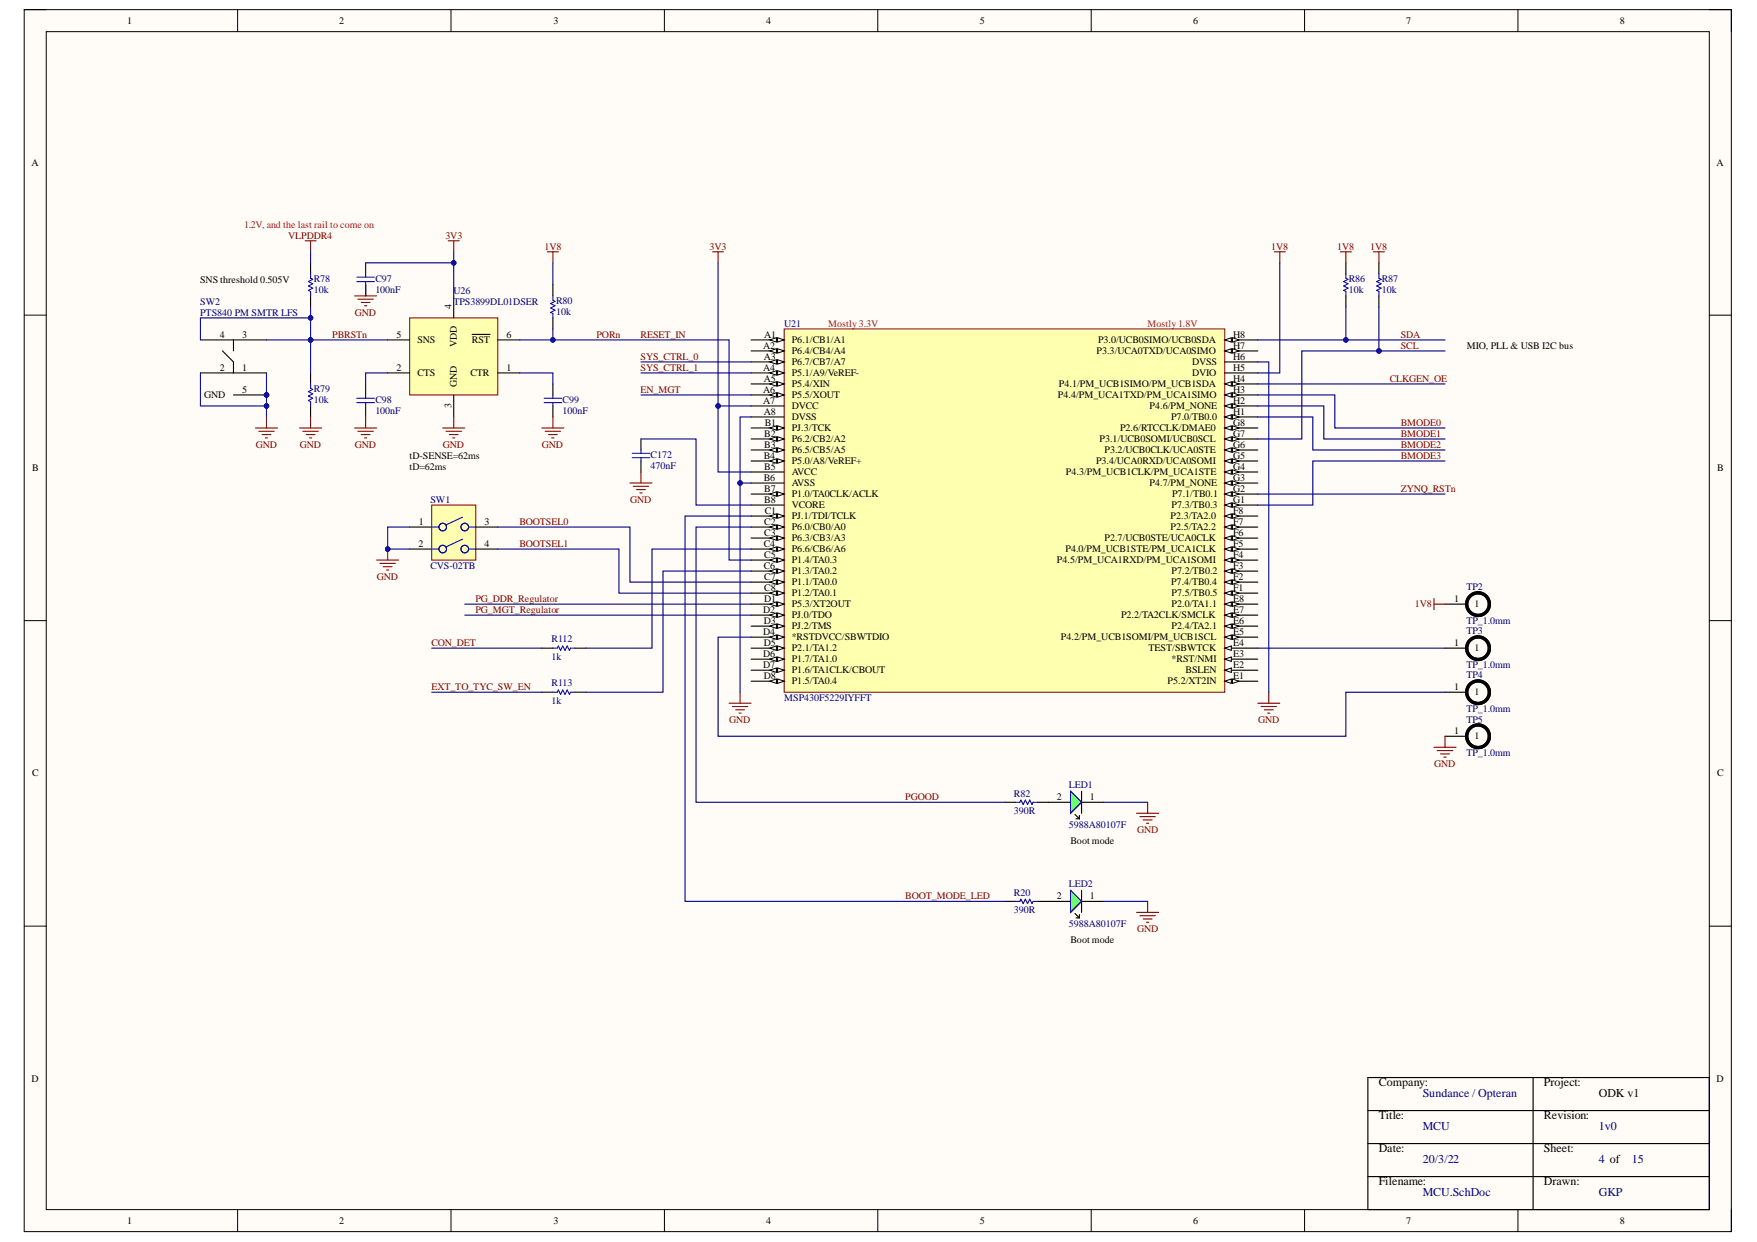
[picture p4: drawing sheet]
<svg xmlns="http://www.w3.org/2000/svg" width="297mm" height="210mm" viewBox="0 0 297 210" stroke-linecap="round" stroke-linejoin="round" font-family="sans-serif">
<defs><g id="words">
<g font-size="2">
<text x="233.1" y="183.5">Company:</text>
<text x="261" y="183.5">Project:</text>
<text x="270.3" y="185.3">ODK v1</text>
<text x="233.1" y="189">Title:</text>
<text x="261" y="189">Revision:</text>
<text x="233.1" y="194.7">Date:</text>
<text x="261" y="194.7">Sheet:</text>
<text x="233.1" y="200.3">Filename:</text>
<text x="261" y="200.3">Drawn:</text>
</g>
<g font-size="2" fill="#000080">
<text x="240.5" y="185.3">Sundance / Opteran</text>
<text x="240.5" y="191">MCU</text>
<text x="270.3" y="191">1v0</text>
<text x="240.5" y="196.6">20/3/22</text>
<text x="270.3" y="196.6">4 of</text>
<text x="275.9" y="196.6">15</text>
<text x="240.5" y="202.1">MCU.SchDoc</text>
<text x="270.3" y="202.1">GKP</text>
</g>
<g font-size="1.7">
<text x="21.5" y="4.1">1</text>
<text x="57.4" y="4.1">2</text>
<text x="93.6" y="4.1">3</text>
<text x="129.5" y="4.1">4</text>
<text x="165.7" y="4.1">5</text>
<text x="201.7" y="4.1">6</text>
<text x="237.7" y="4.1">7</text>
<text x="273.9" y="4.1">8</text>
<text x="5.3" y="28">A</text>
<text x="290.2" y="28">A</text>
<text x="33.8" y="47.8">SNS threshold 0.505V</text>
<text x="76.3" y="52.3" transform="rotate(-90 76.3 52.3)">4</text>
<text x="37.1" y="57.1">4</text>
<text x="41" y="57.1">3</text>
<text x="67" y="57.1">5</text>
<text x="70.6" y="58">SNS</text>
<text x="77.2" y="58.6" transform="rotate(-90 77.2 58.6)">VDD</text>
<text x="79.8" y="58">RST</text>
<text x="85.6" y="57.1">6</text>
<text x="129" y="58.9">A2</text>
<text x="129.2" y="57.1">A1</text>
<text x="133.8" y="58">P6.1/CB1/A1</text>
<text x="133.8" y="59.9">P6.4/CB4/A4</text>
<text x="185.4" y="59.9">P3.3/UCA0TXD/UCA0SIMO</text>
<text x="185.6" y="58">P3.0/UCB0SIMO/UCB0SDA</text>
<text x="208.5" y="58.9">H7</text>
<text x="208.5" y="57.1">H8</text>
<text x="248" y="58.9">MIO, PLL &amp; USB I2C bus</text>
<text x="37.1" y="62.6">2</text>
<text x="41" y="62.6">1</text>
<text x="67" y="62.6">2</text>
<text x="70.6" y="63.6">CTS</text>
<text x="77.2" y="65.4" transform="rotate(-90 77.2 65.4)">GND</text>
<text x="79.5" y="63.6">CTR</text>
<text x="85.6" y="62.6">1</text>
<text x="129" y="62.6">A4</text>
<text x="129.1" y="60.8">A3</text>
<text x="129.1" y="64.5">A5</text>
<text x="133.8" y="61.7">P6.7/CB7/A7</text>
<text x="133.8" y="63.6">P5.1/A9/VeREF-</text>
<text x="133.8" y="65.4">P5.4/XIN</text>
<text x="179" y="65.4">P4.1/PM_UCB1SIMO/PM_UCB1SDA</text>
<text x="201.5" y="63.6">DVIO</text>
<text x="201.5" y="61.7">DVSS</text>
<text x="208.5" y="64.5">H4</text>
<text x="208.5" y="62.6">H5</text>
<text x="208.5" y="60.8">H6</text>
<text x="34.5" y="67.3">GND</text>
<text x="41" y="66.4">5</text>
<text x="76.3" y="68.9" transform="rotate(-90 76.3 68.9)">3</text>
<text x="129" y="66.4">A6</text>
<text x="129" y="68.2">A7</text>
<text x="129.1" y="70.1">A8</text>
<text x="129.3" y="71.9">B1</text>
<text x="133.8" y="67.3">P5.5/XOUT</text>
<text x="133.8" y="69.2">DVCC</text>
<text x="133.8" y="71">DVSS</text>
<text x="178.9" y="67.3">P4.4/PM_UCA1TXD/PM_UCA1SIMO</text>
<text x="194.3" y="69.2">P4.6/PM_NONE</text>
<text x="198" y="71">P7.0/TB0.0</text>
<text x="208.5" y="71.9">G8</text>
<text x="208.5" y="70.1">H1</text>
<text x="208.5" y="68.2">H2</text>
<text x="208.5" y="66.4">H3</text>
<text x="69.2" y="77.5">tD-SENSE=62ms</text>
<text x="129.1" y="77.5">B4</text>
<text x="129.2" y="73.8">B2</text>
<text x="129.2" y="75.7">B3</text>
<text x="133.8" y="72.9">PJ.3/TCK</text>
<text x="133.8" y="74.7">P6.2/CB2/A2</text>
<text x="133.8" y="76.6">P6.5/CB5/A5</text>
<text x="185.9" y="74.7">P3.1/UCB0SOMI/UCB0SCL</text>
<text x="186.7" y="76.6">P3.2/UCB0CLK/UCA0STE</text>
<text x="189.4" y="72.9">P2.6/RTCCLK/DMAE0</text>
<text x="208.5" y="77.5">G5</text>
<text x="208.5" y="75.7">G6</text>
<text x="208.5" y="73.8">G7</text>
<text x="5.4" y="79.6">B</text>
<text x="69.2" y="79.4">tD=62ms</text>
<text x="129.1" y="81.2">B6</text>
<text x="129.2" y="79.4">B5</text>
<text x="129.2" y="83.1">B7</text>
<text x="133.8" y="78.5">P5.0/A8/VeREF+</text>
<text x="133.8" y="80.3">AVCC</text>
<text x="133.8" y="82.2">AVSS</text>
<text x="180.2" y="80.3">P4.3/PM_UCB1CLK/PM_UCA1STE</text>
<text x="185.3" y="78.5">P3.4/UCA0RXD/UCA0SOMI</text>
<text x="194.3" y="82.2">P4.7/PM_NONE</text>
<text x="208.5" y="83.1">G2</text>
<text x="208.5" y="81.2">G3</text>
<text x="208.5" y="79.4">G4</text>
<text x="290.3" y="79.6">B</text>
<text x="70.8" y="88.7">1</text>
<text x="81.9" y="88.7">3</text>
<text x="129.2" y="85">B8</text>
<text x="129.2" y="88.7">C2</text>
<text x="129.3" y="86.8">C1</text>
<text x="133.8" y="84">P1.0/TA0CLK/ACLK</text>
<text x="133.8" y="85.9">VCORE</text>
<text x="133.8" y="87.8">PJ.1/TDI/TCLK</text>
<text x="133.8" y="89.6">P6.0/CB0/A0</text>
<text x="197.9" y="89.6">P2.5/TA2.2</text>
<text x="197.9" y="87.8">P2.3/TA2.0</text>
<text x="198.1" y="85.9">P7.3/TB0.3</text>
<text x="198.2" y="84">P7.1/TB0.1</text>
<text x="208.5" y="88.7">F7</text>
<text x="208.5" y="86.8">F8</text>
<text x="208.5" y="85">G1</text>
<text x="70.7" y="92.4">2</text>
<text x="81.9" y="92.4">4</text>
<text x="129.1" y="92.4">C4</text>
<text x="129.2" y="90.5">C3</text>
<text x="129.2" y="94.3">C5</text>
<text x="133.8" y="91.5">P6.3/CB3/A3</text>
<text x="133.8" y="93.3">P6.6/CB6/A6</text>
<text x="133.8" y="95.2">P1.4/TA0.3</text>
<text x="178.7" y="95.2">P4.5/PM_UCA1RXD/PM_UCA1SOMI</text>
<text x="180.1" y="93.3">P4.0/PM_UCB1STE/PM_UCA1CLK</text>
<text x="186.7" y="91.5">P2.7/UCB0STE/UCA0CLK</text>
<text x="208.5" y="94.3">F4</text>
<text x="208.5" y="92.4">F5</text>
<text x="208.5" y="90.5">F6</text>
<text x="129.1" y="96.1">C6</text>
<text x="129.2" y="98">C7</text>
<text x="129.2" y="99.8">C8</text>
<text x="129.2" y="101.7">D1</text>
<text x="133.8" y="97.1">P1.3/TA0.2</text>
<text x="133.8" y="98.9">P1.1/TA0.0</text>
<text x="133.8" y="100.8">P1.2/TA0.1</text>
<text x="198" y="98.9">P7.4/TB0.4</text>
<text x="198.1" y="100.8">P7.5/TB0.5</text>
<text x="198.1" y="97.1">P7.2/TB0.2</text>
<text x="208.5" y="101.7">E8</text>
<text x="208.5" y="99.8">F1</text>
<text x="208.5" y="98">F2</text>
<text x="208.5" y="96.1">F3</text>
<text x="245.9" y="101.7">1</text>
<text x="129" y="103.6">D2</text>
<text x="129" y="107.3">D4</text>
<text x="129.1" y="105.4">D3</text>
<text x="133.8" y="102.6">P5.3/XT2OUT</text>
<text x="133.8" y="104.5">PJ.0/TDO</text>
<text x="133.8" y="106.4">PJ.2/TMS</text>
<text x="189.5" y="104.5">P2.2/TA2CLK/SMCLK</text>
<text x="198.1" y="106.4">P2.4/TA2.1</text>
<text x="198.1" y="102.6">P2.0/TA1.1</text>
<text x="208.5" y="107.3">E5</text>
<text x="208.5" y="105.4">E6</text>
<text x="208.5" y="103.6">E7</text>
<text x="249.3" y="102.6">1</text>
<text x="129" y="111">D6</text>
<text x="129" y="112.9">D7</text>
<text x="129.1" y="109.1">D5</text>
<text x="133.8" y="108.2">*RSTDVCC/SBWTDIO</text>
<text x="133.8" y="110.1">P2.1/TA1.2</text>
<text x="133.8" y="111.9">P1.7/TA1.0</text>
<text x="133.8" y="113.8">P1.6/TA1CLK/CBOUT</text>
<text x="179.4" y="108.2">P4.2/PM_UCB1SOMI/PM_UCB1SCL</text>
<text x="194.2" y="110.1">TEST/SBWTCK</text>
<text x="198.1" y="111.9">*RST/NMI</text>
<text x="200.4" y="113.8">BSLEN</text>
<text x="208.5" y="112.9">E2</text>
<text x="208.5" y="111">E3</text>
<text x="208.5" y="109.1">E4</text>
<text x="245.9" y="109.1">1</text>
<text x="249.3" y="110.1">1</text>
<text x="129.1" y="114.7">D8</text>
<text x="133.8" y="115.7">P1.5/TA0.4</text>
<text x="197.4" y="115.7">P5.2/XT2IN</text>
<text x="208.5" y="114.7">E1</text>
<text x="245.9" y="116.6">1</text>
<text x="249.3" y="117.5">1</text>
<text x="245.9" y="124">1</text>
<text x="249.3" y="125">1</text>
<text x="5.4" y="131.2">C</text>
<text x="290.3" y="131.2">C</text>
<text x="178.7" y="135.2">2</text>
<text x="184.3" y="135.2">1</text>
<text x="181" y="142.6">Boot mode</text>
<text x="178.7" y="151.9">2</text>
<text x="184.3" y="151.9">1</text>
<text x="181" y="159.4">Boot mode</text>
<text x="5.3" y="182.9">D</text>
<text x="290.2" y="182.9">D</text>
<text x="21.5" y="206.8">1</text>
<text x="57.4" y="206.8">2</text>
<text x="93.6" y="206.8">3</text>
<text x="129.5" y="206.8">4</text>
<text x="165.7" y="206.8">5</text>
<text x="201.7" y="206.8">6</text>
<text x="237.7" y="206.8">7</text>
<text x="273.9" y="206.8">8</text>
</g>
<g font-size="1.7" fill="#f00">
<text x="41.3" y="38.5">1.2V, and the last rail to come on</text>
<text x="140" y="55.2">Mostly3.3V</text>
<text x="194" y="55.2">Mostly1.8V</text>
</g>
<g font-size="1.7" fill="#800000">
<text x="48.7" y="40.3">VLPDDR4</text>
<text x="75.3" y="40.3">3V3</text>
<text x="92.1" y="42.2">1V8</text>
<text x="120" y="42.2">3V3</text>
<text x="214.9" y="42.2">1V8</text>
<text x="226.1" y="42.2">1V8</text>
<text x="231.7" y="42.2">1V8</text>
<text x="60" y="53.3">GND</text>
<text x="56.2" y="57.1">PBRSTn</text>
<text x="100.9" y="57.1">PORn</text>
<text x="108.3" y="57.1">RESET_IN</text>
<text x="236.8" y="57.1">SDA</text>
<text x="236.8" y="58.9">SCL</text>
<text x="108.3" y="60.8">SYS_CTRL_0</text>
<text x="108.3" y="62.6">SYS_CTRL_1</text>
<text x="235" y="64.5">CLKGEN_OE</text>
<text x="108.3" y="66.4">EN_MGT</text>
<text x="236.8" y="71.9">BMODE0</text>
<text x="43.2" y="75.7">GND</text>
<text x="50.7" y="75.7">GND</text>
<text x="60" y="75.7">GND</text>
<text x="74.9" y="75.7">GND</text>
<text x="91.6" y="75.7">GND</text>
<text x="236.8" y="73.8">BMODE1</text>
<text x="236.8" y="75.7">BMODE2</text>
<text x="236.8" y="77.5">BMODE3</text>
<text x="236.8" y="83.1">ZYNQ_RSTn</text>
<text x="87.8" y="88.7">BOOTSEL0</text>
<text x="106.5" y="85">GND</text>
<text x="87.8" y="92.4">BOOTSEL1</text>
<text x="63.7" y="98">GND</text>
<text x="80.4" y="101.7">PG_DDR_Regulator</text>
<text x="80.4" y="103.6">PG_MGT_Regulator</text>
<text x="239.2" y="102.6">1V8</text>
<text x="72.9" y="109.1">CON_DET</text>
<text x="72.9" y="116.6">EXT_TO_TYC_SW_EN</text>
<text x="123.3" y="122.2">GND</text>
<text x="212.7" y="122.2">GND</text>
<text x="242.5" y="129.6">GND</text>
<text x="153.1" y="135.2">PGOOD</text>
<text x="192.2" y="140.8">GND</text>
<text x="153.1" y="151.9">BOOT_MODE_LED</text>
<text x="192.2" y="157.5">GND</text>
</g>
<g font-size="1.7" fill="#000080">
<text x="53" y="47.6">R78</text>
<text x="63.5" y="47.6">C97</text>
<text x="228" y="47.6">R86</text>
<text x="233.6" y="47.6">R87</text>
<text x="33.8" y="51.5">SW2</text>
<text x="33.8" y="53.3">PTS840 PM SMTR LFS</text>
<text x="53" y="49.5">10k</text>
<text x="63.5" y="49.5">100nF</text>
<text x="76.7" y="49.6">U26</text>
<text x="76.7" y="51.5">TPS3899DL01DSER</text>
<text x="94" y="51.3">R80</text>
<text x="94" y="53.2">10k</text>
<text x="228" y="49.5">10k</text>
<text x="233.6" y="49.5">10k</text>
<text x="132.6" y="55.2">U21</text>
<text x="53" y="66.2">R79</text>
<text x="53" y="68.1">10k</text>
<text x="63.5" y="68.1">C98</text>
<text x="63.5" y="69.9">100nF</text>
<text x="95.1" y="68.1">C99</text>
<text x="95.1" y="69.9">100nF</text>
<text x="110" y="77.4">C172</text>
<text x="110" y="79.2">470nF</text>
<text x="72.8" y="85">SW1</text>
<text x="72.8" y="96.1">CVS-02TB</text>
<text x="247.9" y="99.8">TP2</text>
<text x="247.9" y="107.2">TP3</text>
<text x="247.9" y="105.5">TP_1.0mm</text>
<text x="93.2" y="108.6">R112</text>
<text x="93.2" y="111.6">1k</text>
<text x="247.9" y="113">TP_1.0mm</text>
<text x="93.2" y="116">R113</text>
<text x="93.2" y="119">1k</text>
<text x="132.6" y="118.4">MSP430F5229IYFFT</text>
<text x="247.9" y="114.6">TP4</text>
<text x="247.9" y="120.4">TP_1.0mm</text>
<text x="247.9" y="122.2">TP5</text>
<text x="247.9" y="127.8">TP_1.0mm</text>
<text x="171.4" y="134.7">R82</text>
<text x="171.4" y="137.6">390R</text>
<text x="180.7" y="133.2">LED1</text>
<text x="180.7" y="140">5988A80107F</text>
<text x="180.7" y="149.9">LED2</text>
<text x="171.4" y="151.4">R20</text>
<text x="171.4" y="154.4">390R</text>
<text x="180.7" y="156.7">5988A80107F</text>
</g>
</g></defs>
<path d="M4.1 1.6h288.6v206.5h-288.6z" fill-rule="evenodd" fill="#fffcf8"/>
<path d="M4.1 1.6h288.6v206.5h-288.6z" fill="none" stroke="#000" stroke-width=".17"/>
<path d="M7.8 5.4h281.2v199h-281.2z" fill-rule="evenodd" fill="#fffcf8"/>
<g fill="none" stroke="#000" stroke-width=".17">
<path d="M4.1 1.6h3.7M7.8 5.4h281.2v199h-281.2zM40.2 1.6v3.8M76.2 1.6v3.8M112.3 1.6v3.8M148.4 1.6v3.8M184.5 1.6v3.8M220.6 1.6v3.8M256.6 1.6v3.8M289 1.6h3.7v3.8M4.1 53.3h3.7M289 53.3h3.7"/>
<path d="M4.1 104.9h3.7M289 104.9h3.7M4.1 156.5h3.7M289 156.5h3.7M40.2 204.4v3.7M76.2 204.4v3.7M112.3 204.4v3.7M148.4 204.4v3.7M184.5 204.4v3.7M220.6 204.4v3.7M256.6 204.4v3.7M292.7 204.4v3.7"/>
</g>
<path d="M231.3 182.1h57.7v22.3h-57.7zM231.3 187.7h57.7M231.3 193.3h57.7M231.3 198.9h57.7M259.2 182.1v22.3" fill="none" stroke="#000" stroke-width=".19"/>
<path d="M132.6 55.6h74.5v61.4h-74.5z" fill-rule="evenodd" fill="#ffffb0"/>
<path d="M132.6 55.6h74.5v61.4h-74.5z" fill="none" stroke="#800000" stroke-width=".17"/>
<path d="M127 57.4h5.6" fill="none" stroke="#000" stroke-width=".19"/>
<path d="M131.5 57.1l1.1 .3-1.1 .4z" fill="#f8fcff"/>
<path d="M131.5 57.1l1.1 .3-1.1 .4z" fill="none" stroke="#000" stroke-width=".17"/>
<path d="M130.1 57.4l1.2-.3v.7z" fill="#f8fcff"/>
<path d="M130.1 57.4l1.2-.3v.7z" fill="none" stroke="#000" stroke-width=".17"/>
<path d="M127 59.3h5.6" fill="none" stroke="#000" stroke-width=".19"/>
<path d="M131.5 58.9l1.1 .4-1.1 .4z" fill="#f8fcff"/>
<path d="M131.5 58.9l1.1 .4-1.1 .4z" fill="none" stroke="#000" stroke-width=".17"/>
<path d="M130.1 59.3l1.2-.4v.8z" fill="#f8fcff"/>
<path d="M130.1 59.3l1.2-.4v.8z" fill="none" stroke="#000" stroke-width=".17"/>
<path d="M127 61.2h5.6" fill="none" stroke="#000" stroke-width=".19"/>
<path d="M131.5 60.8l1.1 .4-1.1 .3z" fill="#f8fcff"/>
<path d="M131.5 60.8l1.1 .4-1.1 .3z" fill="none" stroke="#000" stroke-width=".17"/>
<path d="M130.1 61.2l1.2-.4v.7z" fill="#f8fcff"/>
<path d="M130.1 61.2l1.2-.4v.7z" fill="none" stroke="#000" stroke-width=".17"/>
<path d="M127 63h5.6" fill="none" stroke="#000" stroke-width=".19"/>
<path d="M131.5 62.7l1.1 .3-1.1 .4z" fill="#f8fcff"/>
<path d="M131.5 62.7l1.1 .3-1.1 .4z" fill="none" stroke="#000" stroke-width=".17"/>
<path d="M130.1 63l1.2-.3v.7z" fill="#f8fcff"/>
<path d="M130.1 63l1.2-.3v.7z" fill="none" stroke="#000" stroke-width=".17"/>
<path d="M127 64.9h5.6" fill="none" stroke="#000" stroke-width=".19"/>
<path d="M131.5 64.5l1.1 .4-1.1 .4z" fill="#f8fcff"/>
<path d="M131.5 64.5l1.1 .4-1.1 .4z" fill="none" stroke="#000" stroke-width=".17"/>
<path d="M130.1 64.9l1.2-.4v.8z" fill="#f8fcff"/>
<path d="M130.1 64.9l1.2-.4v.8z" fill="none" stroke="#000" stroke-width=".17"/>
<path d="M127 66.8h5.6" fill="none" stroke="#000" stroke-width=".19"/>
<path d="M131.5 66.4l1.1 .4-1.1 .3z" fill="#f8fcff"/>
<path d="M131.5 66.4l1.1 .4-1.1 .3z" fill="none" stroke="#000" stroke-width=".17"/>
<path d="M130.1 66.8l1.2-.4v.7z" fill="#f8fcff"/>
<path d="M130.1 66.8l1.2-.4v.7z" fill="none" stroke="#000" stroke-width=".17"/>
<path d="M127 68.6h5.6M127 70.5h5.6M127 72.3h5.6" fill="none" stroke="#000" stroke-width=".19"/>
<path d="M131.5 72l1.1 .3-1.1 .4z" fill="#f8fcff"/>
<path d="M131.5 72l1.1 .3-1.1 .4z" fill="none" stroke="#000" stroke-width=".17"/>
<path d="M130.1 72.3l1.2-.3v.7z" fill="#f8fcff"/>
<path d="M130.1 72.3l1.2-.3v.7z" fill="none" stroke="#000" stroke-width=".17"/>
<path d="M127 74.2h5.6" fill="none" stroke="#000" stroke-width=".19"/>
<path d="M131.5 73.8l1.1 .4-1.1 .4z" fill="#f8fcff"/>
<path d="M131.5 73.8l1.1 .4-1.1 .4z" fill="none" stroke="#000" stroke-width=".17"/>
<path d="M130.1 74.2l1.2-.4v.8z" fill="#f8fcff"/>
<path d="M130.1 74.2l1.2-.4v.8z" fill="none" stroke="#000" stroke-width=".17"/>
<path d="M127 76h5.6" fill="none" stroke="#000" stroke-width=".19"/>
<path d="M131.5 75.7l1.1 .3-1.1 .4z" fill="#f8fcff"/>
<path d="M131.5 75.7l1.1 .3-1.1 .4z" fill="none" stroke="#000" stroke-width=".17"/>
<path d="M130.1 76l1.2-.3v.7z" fill="#f8fcff"/>
<path d="M130.1 76l1.2-.3v.7z" fill="none" stroke="#000" stroke-width=".17"/>
<path d="M127 77.9h5.6" fill="none" stroke="#000" stroke-width=".19"/>
<path d="M131.5 77.5l1.1 .4-1.1 .4z" fill="#f8fcff"/>
<path d="M131.5 77.5l1.1 .4-1.1 .4z" fill="none" stroke="#000" stroke-width=".17"/>
<path d="M130.1 77.9l1.2-.4v.8z" fill="#f8fcff"/>
<path d="M130.1 77.9l1.2-.4v.8z" fill="none" stroke="#000" stroke-width=".17"/>
<path d="M127 79.8h5.6M127 81.6h5.6M127 83.5h5.6" fill="none" stroke="#000" stroke-width=".19"/>
<path d="M131.5 83.1l1.1 .4-1.1 .4z" fill="#f8fcff"/>
<path d="M131.5 83.1l1.1 .4-1.1 .4z" fill="none" stroke="#000" stroke-width=".17"/>
<path d="M130.1 83.5l1.2-.4v.8z" fill="#f8fcff"/>
<path d="M130.1 83.5l1.2-.4v.8z" fill="none" stroke="#000" stroke-width=".17"/>
<path d="M127 85.4h5.6M127 87.2h5.6" fill="none" stroke="#000" stroke-width=".19"/>
<path d="M131.5 86.8l1.1 .4-1.1 .4z" fill="#f8fcff"/>
<path d="M131.5 86.8l1.1 .4-1.1 .4z" fill="none" stroke="#000" stroke-width=".17"/>
<path d="M130.1 87.2l1.2-.4v.8z" fill="#f8fcff"/>
<path d="M130.1 87.2l1.2-.4v.8z" fill="none" stroke="#000" stroke-width=".17"/>
<path d="M127 89.1h5.6" fill="none" stroke="#000" stroke-width=".19"/>
<path d="M131.5 88.7l1.1 .4-1.1 .3z" fill="#f8fcff"/>
<path d="M131.5 88.7l1.1 .4-1.1 .3z" fill="none" stroke="#000" stroke-width=".17"/>
<path d="M130.1 89.1l1.2-.4v.7z" fill="#f8fcff"/>
<path d="M130.1 89.1l1.2-.4v.7z" fill="none" stroke="#000" stroke-width=".17"/>
<path d="M127 90.9h5.6" fill="none" stroke="#000" stroke-width=".19"/>
<path d="M131.5 90.6l1.1 .3-1.1 .4z" fill="#f8fcff"/>
<path d="M131.5 90.6l1.1 .3-1.1 .4z" fill="none" stroke="#000" stroke-width=".17"/>
<path d="M130.1 90.9l1.2-.3v.7z" fill="#f8fcff"/>
<path d="M130.1 90.9l1.2-.3v.7z" fill="none" stroke="#000" stroke-width=".17"/>
<path d="M127 92.8h5.6" fill="none" stroke="#000" stroke-width=".19"/>
<path d="M131.5 92.4l1.1 .4-1.1 .4z" fill="#f8fcff"/>
<path d="M131.5 92.4l1.1 .4-1.1 .4z" fill="none" stroke="#000" stroke-width=".17"/>
<path d="M130.1 92.8l1.2-.4v.8z" fill="#f8fcff"/>
<path d="M130.1 92.8l1.2-.4v.8z" fill="none" stroke="#000" stroke-width=".17"/>
<path d="M127 94.7h5.6" fill="none" stroke="#000" stroke-width=".19"/>
<path d="M131.5 94.3l1.1 .4-1.1 .3z" fill="#f8fcff"/>
<path d="M131.5 94.3l1.1 .4-1.1 .3z" fill="none" stroke="#000" stroke-width=".17"/>
<path d="M130.1 94.7l1.2-.4v.7z" fill="#f8fcff"/>
<path d="M130.1 94.7l1.2-.4v.7z" fill="none" stroke="#000" stroke-width=".17"/>
<path d="M127 96.5h5.6" fill="none" stroke="#000" stroke-width=".19"/>
<path d="M131.5 96.1l1.1 .4-1.1 .4z" fill="#f8fcff"/>
<path d="M131.5 96.1l1.1 .4-1.1 .4z" fill="none" stroke="#000" stroke-width=".17"/>
<path d="M130.1 96.5l1.2-.4v.8z" fill="#f8fcff"/>
<path d="M130.1 96.5l1.2-.4v.8z" fill="none" stroke="#000" stroke-width=".17"/>
<path d="M127 98.4h5.6" fill="none" stroke="#000" stroke-width=".19"/>
<path d="M131.5 98l1.1 .4-1.1 .4z" fill="#f8fcff"/>
<path d="M131.5 98l1.1 .4-1.1 .4z" fill="none" stroke="#000" stroke-width=".17"/>
<path d="M130.1 98.4l1.2-.4v.8z" fill="#f8fcff"/>
<path d="M130.1 98.4l1.2-.4v.8z" fill="none" stroke="#000" stroke-width=".17"/>
<path d="M127 100.2h5.6" fill="none" stroke="#000" stroke-width=".19"/>
<path d="M131.5 99.9l1.1 .3-1.1 .4z" fill="#f8fcff"/>
<path d="M131.5 99.9l1.1 .3-1.1 .4z" fill="none" stroke="#000" stroke-width=".17"/>
<path d="M130.1 100.2l1.2-.3v.7z" fill="#f8fcff"/>
<path d="M130.1 100.2l1.2-.3v.7z" fill="none" stroke="#000" stroke-width=".17"/>
<path d="M127 102.1h5.6" fill="none" stroke="#000" stroke-width=".19"/>
<path d="M131.5 101.7l1.1 .4-1.1 .4z" fill="#f8fcff"/>
<path d="M131.5 101.7l1.1 .4-1.1 .4z" fill="none" stroke="#000" stroke-width=".17"/>
<path d="M130.1 102.1l1.2-.4v.8z" fill="#f8fcff"/>
<path d="M130.1 102.1l1.2-.4v.8z" fill="none" stroke="#000" stroke-width=".17"/>
<path d="M127 104h5.6" fill="none" stroke="#000" stroke-width=".19"/>
<path d="M131.5 103.6l1.1 .4-1.1 .3z" fill="#f8fcff"/>
<path d="M131.5 103.6l1.1 .4-1.1 .3z" fill="none" stroke="#000" stroke-width=".17"/>
<path d="M130.1 104l1.2-.4v.7z" fill="#f8fcff"/>
<path d="M130.1 104l1.2-.4v.7z" fill="none" stroke="#000" stroke-width=".17"/>
<path d="M127 105.8h5.6" fill="none" stroke="#000" stroke-width=".19"/>
<path d="M131.5 105.5l1.1 .3-1.1 .4z" fill="#f8fcff"/>
<path d="M131.5 105.5l1.1 .3-1.1 .4z" fill="none" stroke="#000" stroke-width=".17"/>
<path d="M130.1 105.8l1.2-.3v.7z" fill="#f8fcff"/>
<path d="M130.1 105.8l1.2-.3v.7z" fill="none" stroke="#000" stroke-width=".17"/>
<path d="M127 107.7h5.6" fill="none" stroke="#000" stroke-width=".19"/>
<path d="M131.5 107.3l1.1 .4-1.1 .4z" fill="#f8fcff"/>
<path d="M131.5 107.3l1.1 .4-1.1 .4z" fill="none" stroke="#000" stroke-width=".17"/>
<path d="M130.1 107.7l1.2-.4v.8z" fill="#f8fcff"/>
<path d="M130.1 107.7l1.2-.4v.8z" fill="none" stroke="#000" stroke-width=".17"/>
<path d="M127 109.5h5.6" fill="none" stroke="#000" stroke-width=".19"/>
<path d="M131.5 109.2l1.1 .3-1.1 .4z" fill="#f8fcff"/>
<path d="M131.5 109.2l1.1 .3-1.1 .4z" fill="none" stroke="#000" stroke-width=".17"/>
<path d="M130.1 109.5l1.2-.3v.7z" fill="#f8fcff"/>
<path d="M130.1 109.5l1.2-.3v.7z" fill="none" stroke="#000" stroke-width=".17"/>
<path d="M127 111.4h5.6" fill="none" stroke="#000" stroke-width=".19"/>
<path d="M131.5 111l1.1 .4-1.1 .4z" fill="#f8fcff"/>
<path d="M131.5 111l1.1 .4-1.1 .4z" fill="none" stroke="#000" stroke-width=".17"/>
<path d="M130.1 111.4l1.2-.4v.8z" fill="#f8fcff"/>
<path d="M130.1 111.4l1.2-.4v.8z" fill="none" stroke="#000" stroke-width=".17"/>
<path d="M127 113.3h5.6" fill="none" stroke="#000" stroke-width=".19"/>
<path d="M131.5 112.9l1.1 .4-1.1 .3z" fill="#f8fcff"/>
<path d="M131.5 112.9l1.1 .4-1.1 .3z" fill="none" stroke="#000" stroke-width=".17"/>
<path d="M130.1 113.3l1.2-.4v.7z" fill="#f8fcff"/>
<path d="M130.1 113.3l1.2-.4v.7z" fill="none" stroke="#000" stroke-width=".17"/>
<path d="M127 115.1h5.6" fill="none" stroke="#000" stroke-width=".19"/>
<path d="M131.5 114.7l1.1 .4-1.1 .4z" fill="#f8fcff"/>
<path d="M131.5 114.7l1.1 .4-1.1 .4z" fill="none" stroke="#000" stroke-width=".17"/>
<path d="M130.1 115.1l1.2-.4v.8z" fill="#f8fcff"/>
<path d="M130.1 115.1l1.2-.4v.8z" fill="none" stroke="#000" stroke-width=".17"/>
<path d="M207.1 115.1h5.5" fill="none" stroke="#000" stroke-width=".19"/>
<path d="M207.1 115.1l1.1-.4v.8z" fill="#f8fcff"/>
<path d="M207.1 115.1l1.1-.4v.8z" fill="none" stroke="#000" stroke-width=".17"/>
<path d="M208.4 114.7l1.1 .4-1.1 .4z" fill="#f8fcff"/>
<path d="M208.4 114.7l1.1 .4-1.1 .4z" fill="none" stroke="#000" stroke-width=".17"/>
<path d="M207.1 113.3h5.5" fill="none" stroke="#000" stroke-width=".19"/>
<path d="M207.1 113.3l1.1-.4v.7z" fill="#f8fcff"/>
<path d="M207.1 113.3l1.1-.4v.7z" fill="none" stroke="#000" stroke-width=".17"/>
<path d="M207.1 111.4h5.5" fill="none" stroke="#000" stroke-width=".19"/>
<path d="M207.1 111.4l1.1-.4v.8z" fill="#f8fcff"/>
<path d="M207.1 111.4l1.1-.4v.8z" fill="none" stroke="#000" stroke-width=".17"/>
<path d="M207.1 109.5h5.5" fill="none" stroke="#000" stroke-width=".19"/>
<path d="M207.1 109.5l1.1-.3v.7z" fill="#f8fcff"/>
<path d="M207.1 109.5l1.1-.3v.7z" fill="none" stroke="#000" stroke-width=".17"/>
<path d="M207.1 107.7h5.5" fill="none" stroke="#000" stroke-width=".19"/>
<path d="M207.1 107.7l1.1-.4v.8z" fill="#f8fcff"/>
<path d="M207.1 107.7l1.1-.4v.8z" fill="none" stroke="#000" stroke-width=".17"/>
<path d="M208.4 107.3l1.1 .4-1.1 .4z" fill="#f8fcff"/>
<path d="M208.4 107.3l1.1 .4-1.1 .4z" fill="none" stroke="#000" stroke-width=".17"/>
<path d="M207.1 105.8h5.5" fill="none" stroke="#000" stroke-width=".19"/>
<path d="M207.1 105.8l1.1-.3v.7z" fill="#f8fcff"/>
<path d="M207.1 105.8l1.1-.3v.7z" fill="none" stroke="#000" stroke-width=".17"/>
<path d="M208.4 105.5l1.1 .3-1.1 .4z" fill="#f8fcff"/>
<path d="M208.4 105.5l1.1 .3-1.1 .4z" fill="none" stroke="#000" stroke-width=".17"/>
<path d="M207.1 104h5.5" fill="none" stroke="#000" stroke-width=".19"/>
<path d="M207.1 104l1.1-.4v.7z" fill="#f8fcff"/>
<path d="M207.1 104l1.1-.4v.7z" fill="none" stroke="#000" stroke-width=".17"/>
<path d="M208.4 103.6l1.1 .4-1.1 .3z" fill="#f8fcff"/>
<path d="M208.4 103.6l1.1 .4-1.1 .3z" fill="none" stroke="#000" stroke-width=".17"/>
<path d="M207.1 102.1h5.5" fill="none" stroke="#000" stroke-width=".19"/>
<path d="M207.1 102.1l1.1-.4v.8z" fill="#f8fcff"/>
<path d="M207.1 102.1l1.1-.4v.8z" fill="none" stroke="#000" stroke-width=".17"/>
<path d="M208.4 101.7l1.1 .4-1.1 .4z" fill="#f8fcff"/>
<path d="M208.4 101.7l1.1 .4-1.1 .4z" fill="none" stroke="#000" stroke-width=".17"/>
<path d="M207.1 100.2h5.5" fill="none" stroke="#000" stroke-width=".19"/>
<path d="M207.1 100.2l1.1-.3v.7z" fill="#f8fcff"/>
<path d="M207.1 100.2l1.1-.3v.7z" fill="none" stroke="#000" stroke-width=".17"/>
<path d="M208.4 99.9l1.1 .3-1.1 .4z" fill="#f8fcff"/>
<path d="M208.4 99.9l1.1 .3-1.1 .4z" fill="none" stroke="#000" stroke-width=".17"/>
<path d="M207.1 98.4h5.5" fill="none" stroke="#000" stroke-width=".19"/>
<path d="M207.1 98.4l1.1-.4v.8z" fill="#f8fcff"/>
<path d="M207.1 98.4l1.1-.4v.8z" fill="none" stroke="#000" stroke-width=".17"/>
<path d="M208.4 98l1.1 .4-1.1 .4z" fill="#f8fcff"/>
<path d="M208.4 98l1.1 .4-1.1 .4z" fill="none" stroke="#000" stroke-width=".17"/>
<path d="M207.1 96.5h5.5" fill="none" stroke="#000" stroke-width=".19"/>
<path d="M207.1 96.5l1.1-.3v.7z" fill="#f8fcff"/>
<path d="M207.1 96.5l1.1-.3v.7z" fill="none" stroke="#000" stroke-width=".17"/>
<path d="M208.4 96.2l1.1 .3-1.1 .4z" fill="#f8fcff"/>
<path d="M208.4 96.2l1.1 .3-1.1 .4z" fill="none" stroke="#000" stroke-width=".17"/>
<path d="M207.1 94.7h5.5" fill="none" stroke="#000" stroke-width=".19"/>
<path d="M207.1 94.7l1.1-.4v.7z" fill="#f8fcff"/>
<path d="M207.1 94.7l1.1-.4v.7z" fill="none" stroke="#000" stroke-width=".17"/>
<path d="M208.4 94.3l1.1 .4-1.1 .3z" fill="#f8fcff"/>
<path d="M208.4 94.3l1.1 .4-1.1 .3z" fill="none" stroke="#000" stroke-width=".17"/>
<path d="M207.1 92.8h5.5" fill="none" stroke="#000" stroke-width=".19"/>
<path d="M207.1 92.8l1.1-.4v.8z" fill="#f8fcff"/>
<path d="M207.1 92.8l1.1-.4v.8z" fill="none" stroke="#000" stroke-width=".17"/>
<path d="M208.4 92.4l1.1 .4-1.1 .4z" fill="#f8fcff"/>
<path d="M208.4 92.4l1.1 .4-1.1 .4z" fill="none" stroke="#000" stroke-width=".17"/>
<path d="M207.1 90.9h5.5" fill="none" stroke="#000" stroke-width=".19"/>
<path d="M207.1 90.9l1.1-.3v.7z" fill="#f8fcff"/>
<path d="M207.1 90.9l1.1-.3v.7z" fill="none" stroke="#000" stroke-width=".17"/>
<path d="M208.4 90.6l1.1 .3-1.1 .4z" fill="#f8fcff"/>
<path d="M208.4 90.6l1.1 .3-1.1 .4z" fill="none" stroke="#000" stroke-width=".17"/>
<path d="M207.1 89.1h5.5" fill="none" stroke="#000" stroke-width=".19"/>
<path d="M207.1 89.1l1.1-.4v.8z" fill="#f8fcff"/>
<path d="M207.1 89.1l1.1-.4v.8z" fill="none" stroke="#000" stroke-width=".17"/>
<path d="M208.4 88.7l1.1 .4-1.1 .4z" fill="#f8fcff"/>
<path d="M208.4 88.7l1.1 .4-1.1 .4z" fill="none" stroke="#000" stroke-width=".17"/>
<path d="M207.1 87.2h5.5" fill="none" stroke="#000" stroke-width=".19"/>
<path d="M207.1 87.2l1.1-.4v.8z" fill="#f8fcff"/>
<path d="M207.1 87.2l1.1-.4v.8z" fill="none" stroke="#000" stroke-width=".17"/>
<path d="M208.4 86.8l1.1 .4-1.1 .4z" fill="#f8fcff"/>
<path d="M208.4 86.8l1.1 .4-1.1 .4z" fill="none" stroke="#000" stroke-width=".17"/>
<path d="M207.1 85.4h5.5" fill="none" stroke="#000" stroke-width=".19"/>
<path d="M207.1 85.4l1.1-.4v.7z" fill="#f8fcff"/>
<path d="M207.1 85.4l1.1-.4v.7z" fill="none" stroke="#000" stroke-width=".17"/>
<path d="M208.4 85l1.1 .4-1.1 .3z" fill="#f8fcff"/>
<path d="M208.4 85l1.1 .4-1.1 .3z" fill="none" stroke="#000" stroke-width=".17"/>
<path d="M207.1 83.5h5.5" fill="none" stroke="#000" stroke-width=".19"/>
<path d="M207.1 83.5l1.1-.4v.8z" fill="#f8fcff"/>
<path d="M207.1 83.5l1.1-.4v.8z" fill="none" stroke="#000" stroke-width=".17"/>
<path d="M208.4 83.1l1.1 .4-1.1 .4z" fill="#f8fcff"/>
<path d="M208.4 83.1l1.1 .4-1.1 .4z" fill="none" stroke="#000" stroke-width=".17"/>
<path d="M207.1 81.6h5.5" fill="none" stroke="#000" stroke-width=".19"/>
<path d="M207.1 81.6l1.1-.3v.7z" fill="#f8fcff"/>
<path d="M207.1 81.6l1.1-.3v.7z" fill="none" stroke="#000" stroke-width=".17"/>
<path d="M208.4 81.3l1.1 .3-1.1 .4z" fill="#f8fcff"/>
<path d="M208.4 81.3l1.1 .3-1.1 .4z" fill="none" stroke="#000" stroke-width=".17"/>
<path d="M207.1 79.8h5.5" fill="none" stroke="#000" stroke-width=".19"/>
<path d="M207.1 79.8l1.1-.4v.8z" fill="#f8fcff"/>
<path d="M207.1 79.8l1.1-.4v.8z" fill="none" stroke="#000" stroke-width=".17"/>
<path d="M208.4 79.4l1.1 .4-1.1 .4z" fill="#f8fcff"/>
<path d="M208.4 79.4l1.1 .4-1.1 .4z" fill="none" stroke="#000" stroke-width=".17"/>
<path d="M207.1 77.9h5.5" fill="none" stroke="#000" stroke-width=".19"/>
<path d="M207.1 77.9l1.1-.4v.8z" fill="#f8fcff"/>
<path d="M207.1 77.9l1.1-.4v.8z" fill="none" stroke="#000" stroke-width=".17"/>
<path d="M208.4 77.5l1.1 .4-1.1 .4z" fill="#f8fcff"/>
<path d="M208.4 77.5l1.1 .4-1.1 .4z" fill="none" stroke="#000" stroke-width=".17"/>
<path d="M207.1 76h5.5" fill="none" stroke="#000" stroke-width=".19"/>
<path d="M207.1 76l1.1-.3v.7z" fill="#f8fcff"/>
<path d="M207.1 76l1.1-.3v.7z" fill="none" stroke="#000" stroke-width=".17"/>
<path d="M208.4 75.7l1.1 .3-1.1 .4z" fill="#f8fcff"/>
<path d="M208.4 75.7l1.1 .3-1.1 .4z" fill="none" stroke="#000" stroke-width=".17"/>
<path d="M207.1 74.2h5.5" fill="none" stroke="#000" stroke-width=".19"/>
<path d="M207.1 74.2l1.1-.4v.8z" fill="#f8fcff"/>
<path d="M207.1 74.2l1.1-.4v.8z" fill="none" stroke="#000" stroke-width=".17"/>
<path d="M208.4 73.8l1.1 .4-1.1 .4z" fill="#f8fcff"/>
<path d="M208.4 73.8l1.1 .4-1.1 .4z" fill="none" stroke="#000" stroke-width=".17"/>
<path d="M207.1 72.3h5.5" fill="none" stroke="#000" stroke-width=".19"/>
<path d="M207.1 72.3l1.1-.3v.7z" fill="#f8fcff"/>
<path d="M207.1 72.3l1.1-.3v.7z" fill="none" stroke="#000" stroke-width=".17"/>
<path d="M208.4 72l1.1 .3-1.1 .4z" fill="#f8fcff"/>
<path d="M208.4 72l1.1 .3-1.1 .4z" fill="none" stroke="#000" stroke-width=".17"/>
<path d="M207.1 70.5h5.5" fill="none" stroke="#000" stroke-width=".19"/>
<path d="M207.1 70.5l1.1-.4v.7z" fill="#f8fcff"/>
<path d="M207.1 70.5l1.1-.4v.7z" fill="none" stroke="#000" stroke-width=".17"/>
<path d="M208.4 70.1l1.1 .4-1.1 .3z" fill="#f8fcff"/>
<path d="M208.4 70.1l1.1 .4-1.1 .3z" fill="none" stroke="#000" stroke-width=".17"/>
<path d="M207.1 68.6h5.5" fill="none" stroke="#000" stroke-width=".19"/>
<path d="M207.1 68.6l1.1-.4v.8z" fill="#f8fcff"/>
<path d="M207.1 68.6l1.1-.4v.8z" fill="none" stroke="#000" stroke-width=".17"/>
<path d="M208.4 68.2l1.1 .4-1.1 .4z" fill="#f8fcff"/>
<path d="M208.4 68.2l1.1 .4-1.1 .4z" fill="none" stroke="#000" stroke-width=".17"/>
<path d="M207.1 66.8h5.5" fill="none" stroke="#000" stroke-width=".19"/>
<path d="M207.1 66.8l1.1-.4v.7z" fill="#f8fcff"/>
<path d="M207.1 66.8l1.1-.4v.7z" fill="none" stroke="#000" stroke-width=".17"/>
<path d="M208.4 66.4l1.1 .4-1.1 .3z" fill="#f8fcff"/>
<path d="M208.4 66.4l1.1 .4-1.1 .3z" fill="none" stroke="#000" stroke-width=".17"/>
<path d="M207.1 64.9h5.5" fill="none" stroke="#000" stroke-width=".19"/>
<path d="M207.1 64.9l1.1-.4v.8z" fill="#f8fcff"/>
<path d="M207.1 64.9l1.1-.4v.8z" fill="none" stroke="#000" stroke-width=".17"/>
<path d="M208.4 64.5l1.1 .4-1.1 .4z" fill="#f8fcff"/>
<path d="M208.4 64.5l1.1 .4-1.1 .4z" fill="none" stroke="#000" stroke-width=".17"/>
<path d="M207.1 59.3h5.5M207.1 63h5.5M207.1 61.2h5.5" fill="none" stroke="#000" stroke-width=".19"/>
<path d="M207.1 59.3l1.1-.4v.8z" fill="#f8fcff"/>
<path d="M207.1 59.3l1.1-.4v.8z" fill="none" stroke="#000" stroke-width=".17"/>
<path d="M208.4 58.9l1.1 .4-1.1 .4z" fill="#f8fcff"/>
<path d="M208.4 58.9l1.1 .4-1.1 .4z" fill="none" stroke="#000" stroke-width=".17"/>
<path d="M207.1 57.5h5.5" fill="none" stroke="#000" stroke-width=".19"/>
<path d="M207.1 57.5l1.1-.4v.7z" fill="#f8fcff"/>
<path d="M207.1 57.5l1.1-.4v.7z" fill="none" stroke="#000" stroke-width=".17"/>
<path d="M208.4 57.1l1.1 .4-1.1 .3z" fill="#f8fcff"/>
<path d="M208.4 57.1l1.1 .4-1.1 .3z" fill="none" stroke="#000" stroke-width=".17"/>
<circle cx="45.1" cy="66.7" r=".37" fill="#000080"/>
<circle cx="45.1" cy="66.7" r=".37" fill="none" stroke="#000080" stroke-width=".17"/>
<path d="M33.9 57.4h11.2M33.9 63h11.2M39.5 66.8h5.6" fill="none" stroke="#000" stroke-width=".19"/>
<circle cx="45.1" cy="66.7" r=".37" fill="#000080"/>
<circle cx="45.1" cy="66.7" r=".37" fill="none" stroke="#000080" stroke-width=".17"/>
<path d="M37.6 59.3l1.9 1.9v1.8M39.5 57.4v1.9M169.8 152.3h1.9M175.4 152.3h5.6M181 150.5l1.8 1.8-1.8 1.9zM181.7 154.4l.8 .7M181.9 155.1h.6M182.5 154.6v.5M182.8 152.3h3.8M182.8 150.5v3.7" fill="none" stroke="#000" stroke-width=".19"/>
<path d="M171.7 152.3h.7l.2-.3 .4 .7 .4-.7 .3 .7 .4-.7 .4 .7 .2-.4h.7" fill="none" stroke="#00f" stroke-width=".19"/>
<path d="M181 150.5l1.8 1.8-1.8 1.9z" fill="#0f0"/>
<path d="M181 150.5l1.8 1.8-1.8 1.9z" fill="none" stroke="#00f" stroke-width=".17"/>
<path d="M123.3 118.8h3.7M123.8 119.4h2.6M124.4 120h1.5M125.1 117v1.8M212.6 118.9h3.8M213.2 119.4h2.6M213.8 120h1.4M214.5 117v1.9M124.9 120.5h.4M214.3 120.5h.4" fill="none" stroke="#800000" stroke-width=".19"/>
<path d="M69.3 53.7h14.9v13.1h-14.9z" fill-rule="evenodd" fill="#ffffb0"/>
<path d="M69.3 53.7h14.9v13.1h-14.9z" fill="none" stroke="#800000" stroke-width=".17"/>
<g fill="none" stroke="#000" stroke-width=".19">
<path d="M52.5 44.4v1.9M52.5 50v1.9M61.8 44.4v1.9M61.8 48.1v1.9M65.5 57.4h3.8M76.7 50v3.7M79.8 56.5h3.1M84.2 57.4h3.7M93.5 48.1v1.9M93.5 53.7v1.9M52.5 63v1.9M52.5 68.6v1.9"/>
<path d="M61.8 64.9v1.9M61.8 68.6v1.9M65.5 63h3.8M76.7 66.8v3.7M84.2 63h3.7M93.5 64.9v1.9M93.5 68.6v1.9M169.8 135.6h1.9M175.4 135.6h5.6M181 133.7l1.8 1.9-1.8 1.8zM181.7 137.6l.8 .8M181.9 138.4h.6"/>
<path d="M182.5 137.8v.6M182.8 135.6h3.8M182.8 133.7v3.7"/>
</g>
<g fill="none" stroke="#00f" stroke-width=".19">
<path d="M52.5 46.3v.7l.4 .2-.8 .4 .8 .4-.8 .3 .8 .4-.8 .4 .4 .2v.7M60.3 46.8h3M60.3 47.6h3M61.8 46.3v.5M61.8 47.6v.5M93.5 50v.7l.3 .2-.7 .4 .7 .4-.7 .4 .7 .3-.7 .4 .4 .2v.7M52.5 64.9v.7l.4 .2-.8 .4 .8 .4-.8 .3 .8 .4-.8 .4 .4 .2v.7M60.3 67.3h3M60.3 68.1h3M61.8 66.8v.5M61.8 68.1v.5M92 67.3h3"/>
<path d="M92 68.1h3M93.5 66.8v.5M93.5 68.1v.5M171.7 135.6h.7l.2-.4 .4 .8 .4-.8 .3 .8 .4-.8 .4 .8 .2-.4h.7"/>
</g>
<g fill="none" stroke="#800000" stroke-width=".19">
<path d="M59.9 50h3.8M60.5 50.6h2.6M61.1 51.1h1.5M61.6 51.7h.4M61.8 48.1v1.9M75.8 40.7h1.8M76.7 40.7v1.9M43.2 72.3h3.7M43.8 72.9h2.6M44.3 73.4h1.5M44.9 74h.3M45.1 70.5v1.8"/>
<path d="M50.6 72.3h3.8M51.2 72.9h2.6M51.8 73.4h1.4M52.3 74h.4M52.5 70.5v1.8M59.9 72.3h3.8M60.5 72.9h2.6M61.1 73.4h1.5M61.6 74h.4M61.8 70.5v1.8M74.8 72.3h3.8M75.4 72.9h2.6"/>
<path d="M76 73.4h1.5M76.5 74h.4M76.7 70.5v1.8M91.6 72.3h3.7M92.2 72.9h2.6M92.7 73.4h1.5M93.3 74h.4M93.5 70.5v1.8"/>
</g>
<path d="M181 133.7l1.8 1.9-1.8 1.8z" fill="#0f0"/>
<path d="M181 133.7l1.8 1.9-1.8 1.8z" fill="none" stroke="#00f" stroke-width=".17"/>
<g fill="none" stroke="#800000" stroke-width=".19">
<path d="M120.5 42.6h1.8M121.4 42.6v1.8M215.4 42.6h1.9M216.4 42.6v1.8M226.6 42.6h1.9M227.5 42.6v1.8M232.2 42.6h1.8M233.1 42.6v1.8M63.7 94.7h3.7M64.2 95.2h2.6M64.8 95.8h1.5M65.4 96.3h.3"/>
<path d="M65.5 92.8v1.9M192.2 137.4h3.7M192.7 138h2.6M193.3 138.6h1.5M193.8 139.1h.4M194 135.6v1.8M192.2 154.2h3.7M192.7 154.8h2.6M193.3 155.3h1.5M193.8 155.9h.4M194 152.3v1.9"/>
</g>
<path d="M227.5 44.4v1.9M227.5 50v1.9M233.1 44.4v1.9M233.1 50v1.9" fill="none" stroke="#000" stroke-width=".19"/>
<path d="M227.5 46.3v.7l.4 .2-.7 .4 .7 .4-.7 .3 .7 .4-.7 .4 .3 .2v.7M233.1 46.3v.7l.4 .2-.8 .4 .8 .4-.8 .3 .8 .4-.8 .4 .4 .2v.7" fill="none" stroke="#00f" stroke-width=".19"/>
<circle cx="65.5" cy="92.8" r=".37" fill="#000080"/>
<circle cx="65.5" cy="92.8" r=".37" fill="none" stroke="#000080" stroke-width=".17"/>
<path d="M73 85.4h7.4v9.3h-7.4z" fill-rule="evenodd" fill="#ffffb0"/>
<path d="M73 85.4h7.4v9.3h-7.4z" fill="none" stroke="#800000" stroke-width=".17"/>
<g fill="none" stroke="#00f" stroke-width=".19">
<path d="M106.9 76.6h3M106.9 77.4h3M108.4 76v.6M108.4 77.4v.5M73 89.1h1.1M73 92.8h1.1M78.2 91.1l-2.8 1.3M78.2 87.4l-2.8 1.3M79.3 89.1h1.1M79.3 92.8h1.1M93.5 109.5h.7l.2-.3 .4 .7 .3-.7 .4 .7 .4-.7 .4 .7 .1-.4h.8M93.5 117h.7l.2-.4 .4 .8 .3-.8 .4 .8 .4-.8 .4 .8 .1-.4h.8"/>
<circle cx="74.8" cy="89.1" r=".64"/>
<circle cx="74.8" cy="92.8" r=".64"/>
<circle cx="78.6" cy="89.1" r=".64"/>
<circle cx="78.6" cy="92.8" r=".64"/>
</g>
<path d="M108.4 74.2v1.8M108.4 77.9v1.9M69.3 89.1h3.7M69.3 92.8h3.7M80.4 89.1h3.8M80.4 92.8h3.8M91.6 109.5h1.9M91.6 117h1.9M97.2 109.5h1.9M97.2 117h1.9M244.3 117h3.7" fill="none" stroke="#000" stroke-width=".19"/>
<path d="M51.6 40.7h1.8M52.5 40.7v1.9M92.5 42.6h1.9M93.5 42.6v1.8M108.4 79.8v1.8M106.5 81.6h3.7M107.1 82.2h2.6M107.6 82.8h1.5M108.2 83.3h.4" fill="none" stroke="#800000" stroke-width=".19"/>
<circle cx="249.9" cy="117" r="1.91" fill="none" stroke="#000" stroke-width=".56"/>
<path d="M212.6 57.5h31.7" fill="none" stroke="#000080" stroke-width=".19"/>
<circle cx="227.5" cy="57.4" r=".37" fill="#000080"/>
<circle cx="227.5" cy="57.4" r=".37" fill="none" stroke="#000080" stroke-width=".17"/>
<path d="M244.3 59.3h-24.2v14.9h-7.5" fill="none" stroke="#000080" stroke-width=".19"/>
<circle cx="233.1" cy="59.3" r=".37" fill="#000080"/>
<circle cx="233.1" cy="59.3" r=".37" fill="none" stroke="#000080" stroke-width=".17"/>
<path d="M127 81.6h-1.9v35.4" fill="none" stroke="#000080" stroke-width=".19"/>
<circle cx="125.1" cy="81.6" r=".37" fill="#000080"/>
<circle cx="125.1" cy="81.6" r=".37" fill="none" stroke="#000080" stroke-width=".17"/>
<path d="M127 70.5h-1.9v11.1" fill="none" stroke="#000080" stroke-width=".19"/>
<circle cx="125.1" cy="81.6" r=".37" fill="#000080"/>
<circle cx="125.1" cy="81.6" r=".37" fill="none" stroke="#000080" stroke-width=".17"/>
<path d="M45.1 57.4h7.4M65.5 63h-3.7v1.9M87.9 63h5.6v1.9M212.6 61.2h1.9v55.8M127 107.7h-5.6v16.7h106.1v-7.4h16.8M212.6 109.5h31.7" fill="none" stroke="#000080" stroke-width=".19"/>
<circle cx="52.5" cy="57.4" r=".37" fill="#000080"/>
<circle cx="52.5" cy="57.4" r=".37" fill="none" stroke="#000080" stroke-width=".17"/>
<path d="M52.5 57.4h13" fill="none" stroke="#000080" stroke-width=".19"/>
<circle cx="52.5" cy="57.4" r=".37" fill="#000080"/>
<circle cx="52.5" cy="57.4" r=".37" fill="none" stroke="#000080" stroke-width=".17"/>
<path d="M33.9 63v5.6h11.2" fill="none" stroke="#000080" stroke-width=".19"/>
<circle cx="45.1" cy="68.6" r=".37" fill="#000080"/>
<circle cx="45.1" cy="68.6" r=".37" fill="none" stroke="#000080" stroke-width=".17"/>
<path d="M52.5 53.7h-18.6v3.7" fill="none" stroke="#000080" stroke-width=".19"/>
<circle cx="52.5" cy="53.7" r=".37" fill="#000080"/>
<circle cx="52.5" cy="53.7" r=".37" fill="none" stroke="#000080" stroke-width=".17"/>
<path d="M52.5 42.6v1.8M61.8 48.1v1.9M61.8 44.4h14.9" fill="none" stroke="#000080" stroke-width=".19"/>
<circle cx="76.7" cy="44.4" r=".37" fill="#000080"/>
<circle cx="76.7" cy="44.4" r=".37" fill="none" stroke="#000080" stroke-width=".17"/>
<path d="M93.5 44.4v3.7M121.4 44.4v24.2h5.6M216.4 44.4v18.6h-3.8M186.6 135.6h7.4M186.6 152.3h7.4" fill="none" stroke="#000080" stroke-width=".19"/>
<circle cx="121.4" cy="68.6" r=".37" fill="#000080"/>
<circle cx="121.4" cy="68.6" r=".37" fill="none" stroke="#000080" stroke-width=".17"/>
<path d="M121.4 68.6v11.2h5.6" fill="none" stroke="#000080" stroke-width=".19"/>
<circle cx="121.4" cy="68.6" r=".37" fill="#000080"/>
<circle cx="121.4" cy="68.6" r=".37" fill="none" stroke="#000080" stroke-width=".17"/>
<path d="M45.1 63v7.5" fill="none" stroke="#000080" stroke-width=".19"/>
<circle cx="45.1" cy="66.7" r=".37" fill="#000080"/>
<circle cx="45.1" cy="66.7" r=".37" fill="none" stroke="#000080" stroke-width=".17"/>
<circle cx="45.1" cy="68.6" r=".37" fill="#000080"/>
<circle cx="45.1" cy="68.6" r=".37" fill="none" stroke="#000080" stroke-width=".17"/>
<path d="M52.5 51.9v11.1" fill="none" stroke="#000080" stroke-width=".19"/>
<circle cx="52.5" cy="53.7" r=".37" fill="#000080"/>
<circle cx="52.5" cy="53.7" r=".37" fill="none" stroke="#000080" stroke-width=".17"/>
<circle cx="52.5" cy="57.4" r=".37" fill="#000080"/>
<circle cx="52.5" cy="57.4" r=".37" fill="none" stroke="#000080" stroke-width=".17"/>
<path d="M76.7 42.6v7.4" fill="none" stroke="#000080" stroke-width=".19"/>
<circle cx="76.7" cy="44.4" r=".37" fill="#000080"/>
<circle cx="76.7" cy="44.4" r=".37" fill="none" stroke="#000080" stroke-width=".17"/>
<g fill="none" stroke="#000080" stroke-width=".19">
<path d="M108.4 61.2h18.6M108.4 63h18.6M108.4 66.8h18.6M212.6 66.8h13.1v5.5h18.6M212.6 68.6h11.2v5.6h20.5M212.6 70.5h9.3v5.5h22.4M244.3 77.9h-22.4v7.5h-9.3M69.3 89.1h-3.8v3.7h3.8M84.2 89.1h22.3v9.3h20.5M84.2 92.8h20.4v7.4h22.4M127 89.1h-9.3v46.5h52.1M127 87.2h-11.2v65.1h54"/>
<path d="M212.6 83.5h31.7M78.6 102.1h48.4M78.6 104h48.4"/>
</g>
<circle cx="65.5" cy="92.8" r=".37" fill="#000080"/>
<circle cx="65.5" cy="92.8" r=".37" fill="none" stroke="#000080" stroke-width=".17"/>
<path d="M93.5 55.6v1.8h-5.6M108.4 74.2h9.3v11.2h9.3" fill="none" stroke="#000080" stroke-width=".19"/>
<circle cx="93.5" cy="57.4" r=".37" fill="#000080"/>
<circle cx="93.5" cy="57.4" r=".37" fill="none" stroke="#000080" stroke-width=".17"/>
<path d="M93.5 57.4h29.8v37.3h3.7" fill="none" stroke="#000080" stroke-width=".19"/>
<circle cx="93.5" cy="57.4" r=".37" fill="#000080"/>
<circle cx="93.5" cy="57.4" r=".37" fill="none" stroke="#000080" stroke-width=".17"/>
<path d="M227.5 51.9v5.6M127 92.8h-16.8v16.7h-11.1M127 96.5h-14.9v20.5h-13M73 109.5h18.6M73 117h18.6" fill="none" stroke="#000080" stroke-width=".19"/>
<circle cx="227.5" cy="57.4" r=".37" fill="#000080"/>
<circle cx="227.5" cy="57.4" r=".37" fill="none" stroke="#000080" stroke-width=".17"/>
<path d="M233.1 51.9v7.4" fill="none" stroke="#000080" stroke-width=".19"/>
<circle cx="233.1" cy="59.3" r=".37" fill="#000080"/>
<circle cx="233.1" cy="59.3" r=".37" fill="none" stroke="#000080" stroke-width=".17"/>
<path d="M212.6 64.9h31.7" fill="none" stroke="#000080" stroke-width=".19"/>
<path d="M244.3 109.5h3.7M244.3 102.1h3.7M244.3 124.4h3.7" fill="none" stroke="#000" stroke-width=".19"/>
<g fill="none" stroke="#000" stroke-width=".56">
<circle cx="249.9" cy="109.5" r="1.91"/>
<circle cx="249.9" cy="102.1" r="1.91"/>
<circle cx="249.9" cy="124.4" r="1.91"/>
</g>
<path d="M242.4 101.2v1.8M242.4 102.1h1.9M242.4 126.3h3.8M243 126.9h2.6M243.5 127.4h1.5M244.1 128h.4M244.3 124.4v1.9" fill="none" stroke="#800000" stroke-width=".19"/>
<use href="#words"/>
</svg>
